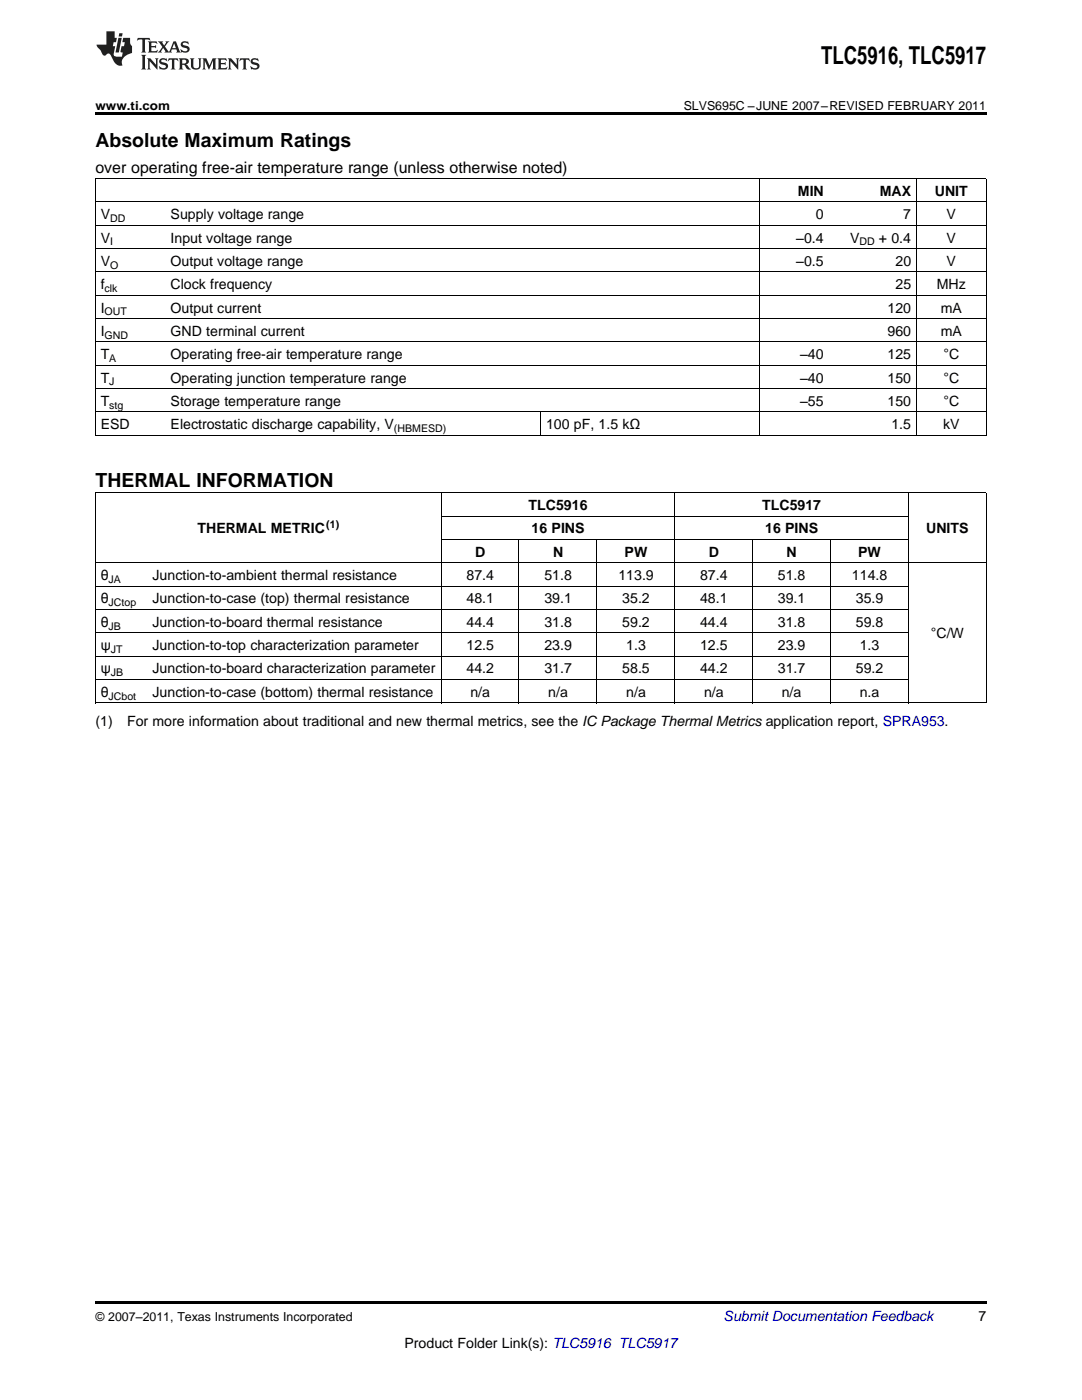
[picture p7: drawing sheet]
<svg xmlns="http://www.w3.org/2000/svg" width="216mm" height="279mm" viewBox="0 0 216 279" stroke-linecap="round" stroke-linejoin="round" font-family="sans-serif">
<defs><g id="words">
<text font-size="4.9" x="163.8" y="12.8">TLC5916, TLC5917</text>
<g font-size="3.9">
<text x="19" y="29.3">Absolute Maximum Ratings</text>
<text x="19" y="97.2">THERMAL INFORMATION</text>
</g>
<text font-size="3.2" x="19" y="34.4">over operating free-air temperature range (unless otherwise noted)</text>
<g font-size="2.8">
<text x="159.2" y="39.1">MIN</text>
<text x="175.5" y="39.1">MAX</text>
<text x="186.5" y="39.1">UNIT</text>
<text x="20.1" y="43.7">V</text>
<text x="34" y="43.7">Supply voltage range</text>
<text x="162.8" y="43.7">0</text>
<text x="180.2" y="43.7">7</text>
<text x="188.9" y="43.7">V</text>
<text x="20.1" y="48.4">V</text>
<text x="20.1" y="53.1">V</text>
<text x="34" y="48.4">Input voltage range</text>
<text x="34" y="53.1">Output voltage range</text>
<text x="158.9" y="48.4">–0.4</text>
<text x="158.9" y="53.1">–0.5</text>
<text x="169.6" y="48.4">V</text>
<text x="175.4" y="48.4">+ 0.4</text>
<text x="178.7" y="53.1">20</text>
<text x="188.9" y="48.4">V</text>
<text x="188.9" y="53.1">V</text>
<text x="20.1" y="57.7">f</text>
<text x="34" y="57.7">Clock frequency</text>
<text x="178.7" y="57.7">25</text>
<text x="186.9" y="57.7">MHz</text>
<text x="20.1" y="62.4">I</text>
<text x="34" y="62.4">Output current</text>
<text x="177.1" y="62.4">120</text>
<text x="187.7" y="62.4">mA</text>
<text x="20.1" y="67">I</text>
<text x="20.1" y="71.7">T</text>
<text x="34" y="67">GND terminal current</text>
<text x="34" y="71.7">Operating free-air temperature range</text>
<text x="159.7" y="71.7">–40</text>
<text x="177.1" y="67">960</text>
<text x="177.1" y="71.7">125</text>
<text x="187.7" y="67">mA</text>
<text x="188.2" y="71.7">°C</text>
<text x="20.1" y="76.3">T</text>
<text x="34" y="76.3">Operating junction temperature range</text>
<text x="159.7" y="76.3">–40</text>
<text x="177.1" y="76.3">150</text>
<text x="188.2" y="76.3">°C</text>
<text x="20.1" y="81">T</text>
<text x="34" y="81">Storage temperature range</text>
<text x="159.7" y="81">–55</text>
<text x="177.1" y="81">150</text>
<text x="188.2" y="81">°C</text>
<text x="20.1" y="85.7">ESD</text>
<text x="34" y="85.7">Electrostatic discharge capability, V</text>
<text x="109" y="85.7">100 pF, 1.5 kΩ</text>
<text x="177.9" y="85.7">1.5</text>
<text x="188.2" y="85.7">kV</text>
<text x="105.5" y="101.8">TLC5916</text>
<text x="152.1" y="101.8">TLC5917</text>
<text x="39.4" y="106.5">THERMAL METRIC</text>
<text x="106.1" y="106.5">16 PINS</text>
<text x="152.7" y="106.5">16 PINS</text>
<text x="184.8" y="106.5">UNITS</text>
<text x="94.8" y="111.1">D</text>
<text x="110.3" y="111.1">N</text>
<text x="124.6" y="111.1">PW</text>
<text x="141.4" y="111.1">D</text>
<text x="157" y="111.1">N</text>
<text x="171.2" y="111.1">PW</text>
<text x="20.1" y="115.8">θ</text>
<text x="30.4" y="115.8">Junction-to-ambient thermal resistance</text>
<text x="93.1" y="115.8">87.4</text>
<text x="108.6" y="115.8">51.8</text>
<text x="123.4" y="115.8">113.9</text>
<text x="139.7" y="115.8">87.4</text>
<text x="155.2" y="115.8">51.8</text>
<text x="170" y="115.8">114.8</text>
<text x="20.1" y="120.4">θ</text>
<text x="20.1" y="125.1">θ</text>
<text x="30.4" y="120.4">Junction-to-case (top) thermal resistance</text>
<text x="30.4" y="125.1">Junction-to-board thermal resistance</text>
<text x="93.1" y="120.4">48.1</text>
<text x="93.1" y="125.1">44.4</text>
<text x="108.6" y="120.4">39.1</text>
<text x="108.6" y="125.1">31.8</text>
<text x="124.2" y="120.4">35.2</text>
<text x="124.2" y="125.1">59.2</text>
<text x="139.7" y="120.4">48.1</text>
<text x="139.7" y="125.1">44.4</text>
<text x="155.2" y="120.4">39.1</text>
<text x="155.2" y="125.1">31.8</text>
<text x="170.8" y="120.4">35.9</text>
<text x="170.8" y="125.1">59.8</text>
<text x="20.1" y="129.8">ψ</text>
<text x="30.4" y="129.8">Junction-to-top characterization parameter</text>
<text x="93.1" y="129.8">12.5</text>
<text x="108.6" y="129.8">23.9</text>
<text x="125" y="129.8">1.3</text>
<text x="139.7" y="129.8">12.5</text>
<text x="155.2" y="129.8">23.9</text>
<text x="171.6" y="129.8">1.3</text>
<text x="185.7" y="127.4">°C/W</text>
<text x="20.1" y="134.4">ψ</text>
<text x="30.4" y="134.4">Junction-to-board characterization parameter</text>
<text x="93.1" y="134.4">44.2</text>
<text x="108.6" y="134.4">31.7</text>
<text x="124.2" y="134.4">58.5</text>
<text x="139.7" y="134.4">44.2</text>
<text x="155.2" y="134.4">31.7</text>
<text x="170.8" y="134.4">59.2</text>
<text x="20.1" y="139.1">θ</text>
<text x="30.4" y="139.1">Junction-to-case (bottom) thermal resistance</text>
<text x="93.9" y="139.1">n/a</text>
<text x="109.4" y="139.1">n/a</text>
<text x="125" y="139.1">n/a</text>
<text x="140.5" y="139.1">n/a</text>
<text x="156" y="139.1">n/a</text>
<text x="171.6" y="139.1">n.a</text>
<text x="19" y="144.9">(1)</text>
<text x="25.4" y="144.9">For more information about traditional and new thermal metrics, see the IC Package Thermal Metrics application report, SPRA953.</text>
<text x="195.3" y="263.6">7</text>
<text x="80.7" y="269">Product Folder Link(s): TLC5916 TLC5917</text>
</g>
<text font-size="2.8" fill="#0000c8" x="144.4" y="263.6">Submit Documentation Feedback</text>
<g font-size="2.5">
<text x="19" y="21.9">www.ti.com</text>
<text x="136.4" y="21.9">SLVS695C –JUNE 2007–REVISED FEBRUARY 2011</text>
<text x="19" y="263.6">© 2007–2011, Texas Instruments Incorporated</text>
</g>
<g font-size="2.1">
<text x="22" y="44.3">DD</text>
<text x="22" y="49">I</text>
<text x="22" y="53.6">O</text>
<text x="171.5" y="49">DD</text>
<text x="20.9" y="58.3">clk</text>
<text x="20.9" y="62.9">OUT</text>
<text x="20.9" y="67.6">GND</text>
<text x="21.8" y="72.2">A</text>
<text x="21.8" y="76.9">J</text>
<text x="21.8" y="81.6">stg</text>
<text x="78.6" y="86.2">(HBMESD)</text>
<text x="65.1" y="105.3">(1)</text>
<text x="21.7" y="116.3">JA</text>
<text x="21.7" y="121">JCtop</text>
<text x="21.7" y="125.7">JB</text>
<text x="22.1" y="130.3">JT</text>
<text x="22.1" y="135">JB</text>
<text x="21.7" y="139.6">JCbot</text>
</g>
</g></defs>
<g fill="#231f20">
<path d="M27.5 7.6l-.1 .5 .4-.2h.6v.1v2.1l-.2 .4h1l-.3-.4v-2.1l.1-.1h.5l.5 .2-.2-.5zM29.5 8.3l.2 .3v1.5l-.2 .4h1.8l.2-.6a1.04 1.04 0 0 1-1.3 .2v-.7h.6l.3 .2v-.6l-.3 .2h-.6v-.6l.8-.1 .4 .3-.2-.5zM31.5 8.3l.9 1.1-.9 1.1h.8l-.2-.2 .5-.7 .4 .7-.2 .2h1.5l-.1-.2 .1-.4h.9l.1 .4-.2 .2h1l-.3-.3-.7-1.9h-.5l-.9 2-.8-1 .9-1h-.8l.1 .3-.3 .5-.4-.6 .2-.2zM34.7 8.6l.4 1h-.7zM36.3 8.4a.63 .63 0 0 0-.2 .7 .63 .63 0 0 0 .6 .4l.6 .2 .1 .2a.75 .75 0 0 1-.7 .4 .75 .75 0 0 1-.6-.5l.1 .7 .1-.1a1.11 1.11 0 0 0 1.5-.6 1.13 1.13 0 0 0-1.2-.8l-.1-.4a1.04 1.04 0 0 1 1.2 .2l-.2-.5-.1 .1-.5-.2zM28.2 10.9l.2 .4v2.2l-.2 .4h1l-.3-.4v-2.2l.3-.4zM29.3 11.6l.3 .4v1.5l-.3 .4h.8l-.2-.4v-1.3l1.5 1.7v-1.9l.2-.4h-.7l.2 .4v.9l-1.1-1.3zM32 11.8a.62 .62 0 0 0-.2 .7 .62 .62 0 0 0 .6 .4l.6 .1 .1 .3a.76 .76 0 0 1-.7 .3 .76 .76 0 0 1-.6-.4l.1 .7 .1-.1a1.11 1.11 0 0 0 1.5-.6 1.13 1.13 0 0 0-1.2-.8l-.1-.4a1.04 1.04 0 0 1 1.2 .2l-.2-.6-.1 .1-.5-.1zM33.7 11.6l-.2 .6a.61 .61 0 0 1 .8-.3v1.6l-.2 .4h.9l-.2-.4v-1.6a.63 .63 0 0 1 .8 .3l-.2-.6zM35.6 11.6l.3 .4v1.5l-.3 .4h1l-.2-.2v-.8l.5 .2a.76 .76 0 0 0 1.2 .7l-1-1a.58 .58 0 0 0 .6-.5 .58 .58 0 0 0-.5-.6zM36.4 11.9h.1a.45 .45 0 0 1 .5 .1 .45 .45 0 0 1 .1 .5l-.7 .2zM37.9 11.6l.2 .2a2.17 2.17 0 0 0 .3 1.9 .99 .99 0 0 0 1.6-.6v-1.1l.2-.4h-.7l.2 .2a1.92 1.92 0 0 1-.2 1.8 .6 .6 0 0 1-.9-.5v-1.1l.2-.4zM40.4 11.6l.2 .4v1.5l-.2 .4h.7l-.2-.4v-1.4l.8 1.8 .8-1.8v1.4l-.2 .4h.9l-.2-.4v-1.5l.2-.4h-.8l-.6 1.5-.6-1.5zM43.4 11.6l.2 .4v1.5l-.2 .4h1.8l.2-.6a1.04 1.04 0 0 1-1.3 .1v-.6h.5l.4 .2v-.6l-.4 .2h-.5v-.7h.8l.3 .3-.1-.6zM45.5 11.6l.2 .4v1.5l-.2 .4h.7l-.2-.4v-1.3l1.5 1.7v-1.9l.2-.4h-.7l.2 .4v.9l-1.1-1.3zM47.9 11.6l-.1 .6a.61 .61 0 0 1 .8-.3v1.6l-.3 .4h1l-.3-.4 .1-1.6a.63 .63 0 0 1 .7 .3l-.1-.6zM50.2 11.8a.62 .62 0 0 0-.2 .7 .62 .62 0 0 0 .6 .4l.6 .1 .2 .3a.76 .76 0 0 1-.8 .3 .76 .76 0 0 1-.6-.4l.1 .7 .2-.1a1.11 1.11 0 0 0 1.5-.6 1.13 1.13 0 0 0-1.3-.8l-.1-.4a1.04 1.04 0 0 1 1.2 .2l-.1-.6-.2 .1-.5-.1z"/>
<path d="M21.2 6.3v2.6h-1.9l.1 .4 .7 .9a.91 .91 0 0 0 1 .8 .56 .56 0 0 1 .5-.3 .56 .56 0 0 1 .5 .3l.4 .8a1.53 1.53 0 0 0 1.9 1.2 1.54 1.54 0 0 1 1-2.1l.9-.3v-1.4a1.52 1.52 0 0 1-.3-1.6h-1.4l-.2 .8h.5l-.2 .8h-.4l-.2 1v.2l.4 .1-.2 .8a1.93 1.93 0 0 1-1.6-.3l.3-1.8h-.5l.2-.8h.4l.2-.8h-.4v-1.3zM23.6 7.6l-.6 2.9h.7l.6-2.9zM23.8 6.6l-.1 .7h.6l.2-.7z"/>
</g>
<path d="M19 22.5h177.8v.5h-177.8zM19 259.7h177.8v.5h-177.8z" fill="#000"/>
<g fill="none" stroke="#000" stroke-width=".2">
<path d="M19 35.6h177.8M19.1 35.7v51.2M151.5 35.7v51.2M182.8 35.7v51.2M196.8 35.7v51.2M19 58.9h177.8M19 54.3h177.8M19 49.6h177.8M19 45h177.8M19 40.3h177.8M19 77.6h177.8M19 72.9h177.8"/>
<path d="M19 68.2h177.8M19 63.6h177.8M19 98.4h177.8M19 86.9h177.8M19 82.2h177.8M19.1 98.4v41.9M88 98.4v41.9M107.9 82.3v4.6M134.6 98.4v41.9M181.2 98.4v41.9M196.8 98.4v41.9M19 117h162.3"/>
<path d="M19 112.3h177.8M88.1 107.7h93.2M88.1 103h93.2M103.6 107.7v32.6M119.1 107.7v32.6M150.2 107.7v32.6M165.7 107.7v32.6M19 135.6h162.3M19 131h162.3M19 126.3h162.3M19 121.7h162.3M19 140.3h177.8"/>
</g>
<use href="#words"/>
</svg>
